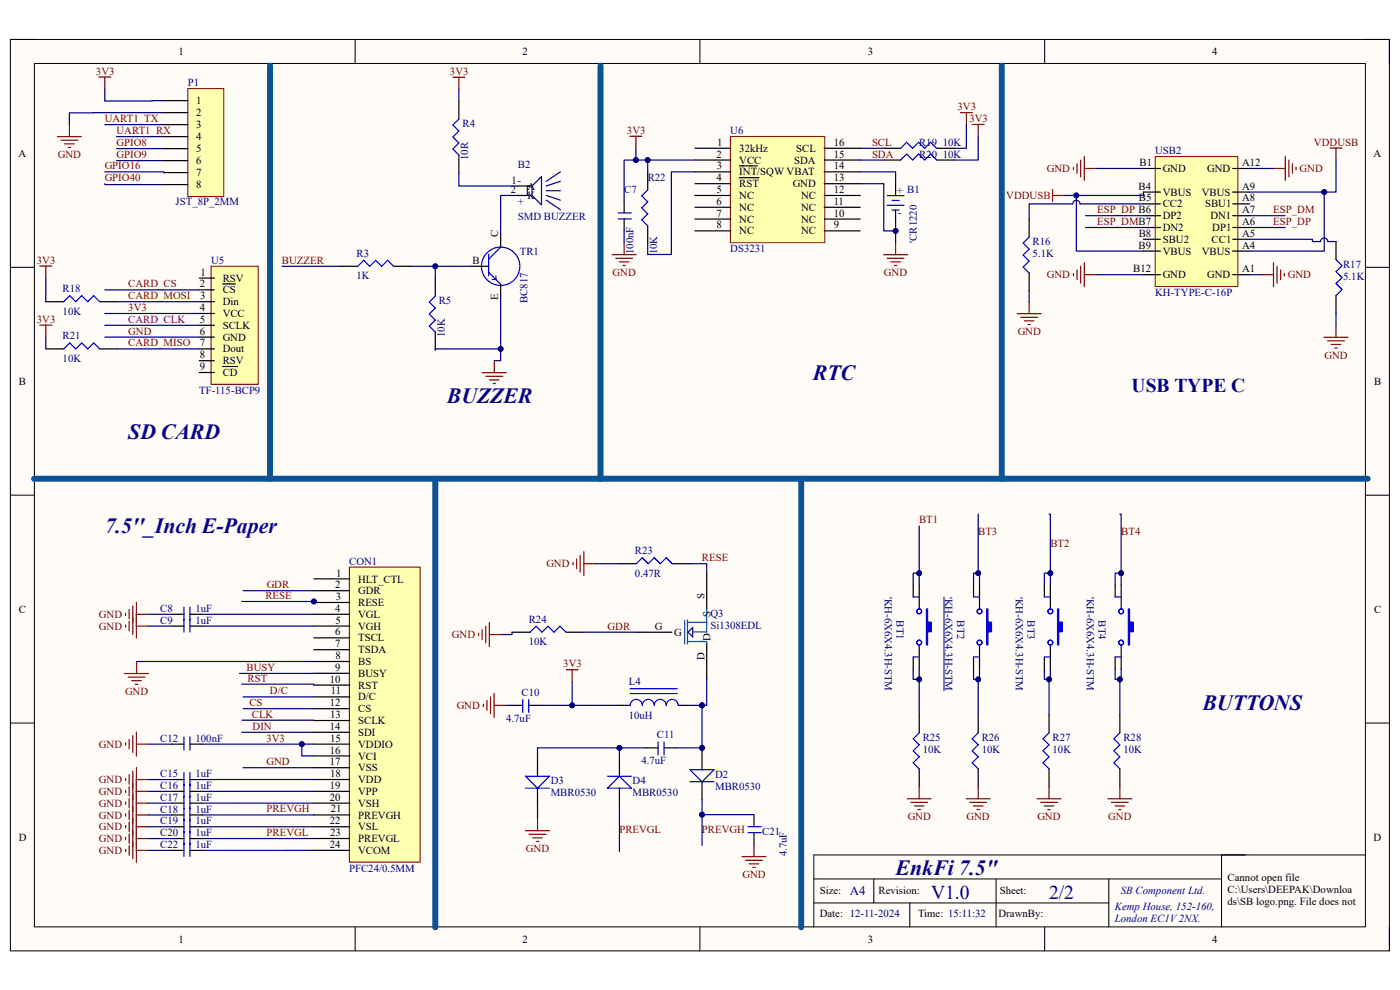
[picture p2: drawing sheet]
<svg xmlns="http://www.w3.org/2000/svg" width="297mm" height="210mm" viewBox="0 0 297 210" stroke-linecap="round" stroke-linejoin="round" font-family="sans-serif">
<defs><g id="words">
<g font-size="4.6" fill="#0c0087">
<text x="172.5" y="80.5">RTC</text>
<text x="94.8" y="85.5">BUZZER</text>
<text x="27.2" y="93">SD CARD</text>
<text x="22.2" y="113.1">7.5''_Inch E-Paper</text>
<text x="255.1" y="150.6">BUTTONS</text>
<text x="190" y="185.7">EnkFi 7.5&quot;</text>
</g>
<g font-size="4.1" fill="#000080">
<text x="240.1" y="83.1">USB TYPE C</text>
<text x="197.5" y="190.8">V1.0</text>
<text x="222.5" y="190.8">2/2</text>
</g>
<text font-size="2.8" fill="#000080" x="180.3" y="189.9">A4</text>
<g font-size="2.3">
<text x="37.9" y="11.7">1</text>
<text x="110.9" y="11.7">2</text>
<text x="184.1" y="11.7">3</text>
<text x="257.1" y="11.7">4</text>
<text x="41.6" y="22.1">1</text>
<text x="41.6" y="24.6">2</text>
<text x="41.6" y="27.2">3</text>
<text x="41.6" y="29.7">4</text>
<text x="3.9" y="33.3">A</text>
<text x="41.6" y="32.3">5</text>
<text x="41.6" y="34.8">6</text>
<text x="152" y="33.4">2</text>
<text x="152.1" y="35.9">3</text>
<text x="152.1" y="30.9">1</text>
<text x="156.8" y="32.2">32kHz</text>
<text x="156.8" y="34.7">VCC</text>
<text x="168.5" y="34.7">SDA</text>
<text x="168.9" y="32.2">SCL</text>
<text x="176.9" y="35.9">14</text>
<text x="176.9" y="33.4">15</text>
<text x="176.9" y="30.9">16</text>
<text x="241.8" y="35.2">B1</text>
<text x="263.5" y="35.2">A12</text>
<text x="291.4" y="33.3">A</text>
<text x="41.6" y="37.4">7</text>
<text x="41.6" y="39.9">8</text>
<text x="108.4" y="40.9">2</text>
<text x="108.5" y="38.9">1</text>
<text x="111.9" y="40.2">A</text>
<text x="152" y="38.4">4</text>
<text x="152" y="40.9">5</text>
<text x="156.8" y="37.2">INT/SQW VBAT</text>
<text x="156.8" y="39.7">RST</text>
<text x="168.2" y="39.7">GND</text>
<text x="176.9" y="40.9">12</text>
<text x="176.9" y="38.4">13</text>
<text x="241.6" y="40.2">B4</text>
<text x="246.7" y="36.5">GND</text>
<text x="246.7" y="41.5">VBUS</text>
<text x="255" y="41.5">VBUS</text>
<text x="256.1" y="36.5">GND</text>
<text x="263.5" y="40.2">A9</text>
<text x="111.9" y="42.2">K</text>
<text x="152" y="43.4">6</text>
<text x="152" y="46">7</text>
<text x="156.8" y="42.2">NC</text>
<text x="156.8" y="44.7">NC</text>
<text x="156.8" y="47.2">NC</text>
<text x="170" y="47.2">NC</text>
<text x="170" y="44.7">NC</text>
<text x="170" y="42.2">NC</text>
<text x="176.9" y="46">10</text>
<text x="176.9" y="43.4">11</text>
<text x="241.6" y="42.7">B5</text>
<text x="246.7" y="44">CC2</text>
<text x="246.7" y="46.5">DP2</text>
<text x="255.7" y="44">SBU1</text>
<text x="256.8" y="46.5">DN1</text>
<text x="263.5" y="47.8">A6</text>
<text x="263.5" y="45.2">A7</text>
<text x="263.5" y="42.7">A8</text>
<text x="105.7" y="50.4" transform="rotate(-90 105.7 50.4)">C</text>
<text x="152" y="48.5">8</text>
<text x="156.8" y="49.7">NC</text>
<text x="170" y="49.7">NC</text>
<text x="176.9" y="48.5">9</text>
<text x="241.6" y="52.7">B9</text>
<text x="241.6" y="50.2">B8</text>
<text x="246.7" y="49">DN2</text>
<text x="246.7" y="51.5">SBU2</text>
<text x="257" y="51.5">CC1</text>
<text x="257.2" y="49">DP1</text>
<text x="263.5" y="52.7">A4</text>
<text x="263.5" y="50.2">A5</text>
<text x="42.5" y="58.5">1</text>
<text x="47.2" y="59.7">RSV</text>
<text x="100.2" y="56">B</text>
<text x="240.4" y="57.7">B12</text>
<text x="246.7" y="54">VBUS</text>
<text x="246.7" y="59">GND</text>
<text x="255" y="54">VBUS</text>
<text x="256.1" y="59">GND</text>
<text x="263.5" y="57.7">A1</text>
<text x="42.4" y="66">4</text>
<text x="42.4" y="61">2</text>
<text x="42.5" y="63.5">3</text>
<text x="47.2" y="64.8">Din</text>
<text x="47.2" y="62.2">CS</text>
<text x="105.7" y="63.7" transform="rotate(-90 105.7 63.7)">E</text>
<text x="42.4" y="71">6</text>
<text x="42.4" y="68.5">5</text>
<text x="47.2" y="67.3">VCC</text>
<text x="47.2" y="69.8">SCLK</text>
<text x="42.4" y="73.5">7</text>
<text x="42.4" y="76">8</text>
<text x="47.2" y="72.3">GND</text>
<text x="47.2" y="74.8">Dout</text>
<text x="47.2" y="77.3">RSV</text>
<text x="4" y="81.6">B</text>
<text x="42.4" y="78.5">9</text>
<text x="47.2" y="79.8">CD</text>
<text x="291.5" y="81.6">B</text>
<text x="71.1" y="124.8">2</text>
<text x="71.3" y="122.3">1</text>
<text x="76" y="123.6">HLT_CTL</text>
<text x="4" y="130">C</text>
<text x="71.1" y="129.8">4</text>
<text x="71.2" y="127.3">3</text>
<text x="76" y="126.1">GDR</text>
<text x="76" y="128.6">RESE</text>
<text x="76" y="131.1">VGL</text>
<text x="149.4" y="127.2" transform="rotate(-90 149.4 127.2)">S</text>
<text x="150.7" y="130.9" transform="rotate(-90 150.7 130.9)">S</text>
<text x="291.5" y="130">C</text>
<text x="71.1" y="134.8">6</text>
<text x="71.1" y="137.3">7</text>
<text x="71.2" y="132.3">5</text>
<text x="76" y="133.6">VGH</text>
<text x="76" y="136.1">TSCL</text>
<text x="138.9" y="133.6">G</text>
<text x="143" y="134.9">G</text>
<text x="150.7" y="136" transform="rotate(-90 150.7 136)">D</text>
<text x="71.1" y="142.3">9</text>
<text x="71.2" y="139.8">8</text>
<text x="76" y="138.6">TSDA</text>
<text x="76" y="141.1">BS</text>
<text x="76" y="143.6">BUSY</text>
<text x="149.4" y="140.1" transform="rotate(-90 149.4 140.1)">D</text>
<text x="70" y="144.8">10</text>
<text x="70" y="149.8">12</text>
<text x="70.2" y="147.3">11</text>
<text x="76" y="146.1">RST</text>
<text x="76" y="148.6">D/C</text>
<text x="70" y="154.8">14</text>
<text x="70.1" y="152.3">13</text>
<text x="76" y="151.1">CS</text>
<text x="76" y="153.6">SCLK</text>
<text x="70" y="159.9">16</text>
<text x="70" y="157.4">15</text>
<text x="76" y="156.1">SDI</text>
<text x="76" y="158.6">VDDIO</text>
<text x="76" y="161.1">VCI</text>
<text x="70" y="162.3">17</text>
<text x="70" y="167.3">19</text>
<text x="70" y="164.8">18</text>
<text x="76" y="163.6">VSS</text>
<text x="76" y="166.1">VDD</text>
<text x="70" y="169.8">20</text>
<text x="70.2" y="172.3">21</text>
<text x="76" y="168.6">VPP</text>
<text x="76" y="171.1">VSH</text>
<text x="76" y="173.7">PREVGH</text>
<text x="4" y="178.3">D</text>
<text x="70" y="174.9">22</text>
<text x="70" y="179.9">24</text>
<text x="70.1" y="177.4">23</text>
<text x="76" y="176.1">VSL</text>
<text x="76" y="178.6">PREVGL</text>
<text x="291.4" y="178.3">D</text>
<text x="76" y="181.1">VCOM</text>
<text x="173.9" y="189.7">Size:</text>
<text x="186.4" y="189.7">Revision:</text>
<text x="212.1" y="189.7">Sheet:</text>
<text x="260.4" y="186.9">Cannot open file</text>
<text x="260.4" y="189.5">C:\Users\DEEPAK\Downloa</text>
<text x="173.9" y="194.6">Date: 12-11-2024</text>
<text x="194.8" y="194.6">Time: 15:11:32</text>
<text x="211.8" y="194.6">DrawnBy:</text>
<text x="260.4" y="192">ds\SB logo.png. File does not</text>
<text x="37.9" y="199.9">1</text>
<text x="110.9" y="199.9">2</text>
<text x="184.1" y="199.9">3</text>
<text x="257.1" y="199.9">4</text>
</g>
<g font-size="2.3" fill="#800000">
<text x="20.4" y="15.8">3V3</text>
<text x="95.5" y="15.9">3V3</text>
<text x="203.2" y="23.4">3V3</text>
<text x="22.2" y="25.9">UART1_TX</text>
<text x="24.7" y="28.4">UART1_RX</text>
<text x="133" y="28.4">3V3</text>
<text x="205.7" y="25.9">3V3</text>
<text x="12.3" y="33.6">GND</text>
<text x="22.2" y="35.9">GPIO16</text>
<text x="24.7" y="31">GPIO8</text>
<text x="24.7" y="33.6">GPIO9</text>
<text x="185" y="30.9">SCL</text>
<text x="185" y="33.4">SDA</text>
<text x="278.8" y="30.9">VDDUSB</text>
<text x="22.2" y="38.4">GPIO40</text>
<text x="222.1" y="36.5">GND</text>
<text x="275.7" y="36.5">GND</text>
<text x="213.5" y="42.2">VDDUSB</text>
<text x="232.8" y="47.8">ESP_DMB7</text>
<text x="232.8" y="45.2">ESP_DP B6</text>
<text x="270.1" y="45.2">ESP_DM</text>
<text x="270.1" y="47.8">ESP_DP</text>
<text x="7.8" y="55.9">3V3</text>
<text x="59.8" y="56">BUZZER</text>
<text x="130" y="58.6">GND</text>
<text x="187.5" y="58.6">GND</text>
<text x="222.1" y="59">GND</text>
<text x="273.2" y="59">GND</text>
<text x="27.2" y="63.5">CARD_MOSI</text>
<text x="27.2" y="61">CARD_CS</text>
<text x="27.2" y="66">3V3</text>
<text x="7.8" y="68.5">3V3</text>
<text x="27.2" y="71">GND</text>
<text x="27.2" y="68.5">CARD_CLK</text>
<text x="215.9" y="71.1">GND</text>
<text x="27.2" y="73.5">CARD_MISO</text>
<text x="281" y="76.1">GND</text>
<text x="195" y="111">BT1</text>
<text x="207.5" y="113.6">BT3</text>
<text x="237.9" y="113.6">BT4</text>
<text x="148.9" y="119.1">RESE</text>
<text x="222.8" y="116.1">BT2</text>
<text x="56.6" y="124.8">GDR</text>
<text x="115.9" y="120.4">GND</text>
<text x="21" y="131.1">GND</text>
<text x="56.3" y="127.1">RESE</text>
<text x="21" y="133.6">GND</text>
<text x="95.9" y="135.4">GND</text>
<text x="128.9" y="133.6">GDR</text>
<text x="52.3" y="142.3">BUSY</text>
<text x="119.5" y="141.6">3V3</text>
<text x="26.5" y="147.4">GND</text>
<text x="52.5" y="144.6">RST</text>
<text x="52.9" y="149.8">CS</text>
<text x="57.3" y="147.3">D/C</text>
<text x="53.4" y="152.3">CLK</text>
<text x="53.6" y="154.8">DIN</text>
<text x="96.9" y="150.4">GND</text>
<text x="21" y="158.6">GND</text>
<text x="56.5" y="157.4">3V3</text>
<text x="21" y="166.1">GND</text>
<text x="56.6" y="162.3">GND</text>
<text x="21" y="168.6">GND</text>
<text x="21" y="171.2">GND</text>
<text x="21" y="173.7">GND</text>
<text x="56.6" y="172.3">PREVGH</text>
<text x="21" y="176.1">GND</text>
<text x="21" y="178.6">GND</text>
<text x="56.6" y="177.4">PREVGL</text>
<text x="131.4" y="176.7">PREVGL</text>
<text x="148.9" y="176.7">PREVGH</text>
<text x="192.6" y="174">GND</text>
<text x="205.1" y="174">GND</text>
<text x="220.1" y="174">GND</text>
<text x="235.1" y="174">GND</text>
<text x="21" y="181.1">GND</text>
<text x="111.6" y="180.8">GND</text>
<text x="157.5" y="186.3">GND</text>
</g>
<g font-size="2.3" fill="#000080">
<text x="39.8" y="18.3">P1</text>
<text x="98.1" y="27">R4</text>
<text x="154.9" y="28.4">U6</text>
<text x="99.4" y="34" transform="rotate(-90 99.4 34)">10R</text>
<text x="109.9" y="35.7">B2</text>
<text x="195" y="30.9">R19 10K</text>
<text x="195" y="33.4">R20 10K</text>
<text x="245.1" y="32.7">USB2</text>
<text x="110.6" y="37.9" transform="rotate(-180 110.6 37.9)">-</text>
<text x="111.1" y="42" transform="rotate(-180 111.1 42)">+</text>
<text x="132.4" y="40.9">C7</text>
<text x="137.4" y="38.4">R22</text>
<text x="190.2" y="41.2">+ B1</text>
<text x="37.3" y="43.4">JST_8P_2MM</text>
<text x="109.9" y="46.7">SMD BUZZER</text>
<text x="190.5" y="45.8">-</text>
<text x="134.4" y="53.9" transform="rotate(-90 134.4 53.9)">100nF</text>
<text x="139.4" y="54" transform="rotate(-90 139.4 54)">10K</text>
<text x="154.9" y="53.5">DS3231</text>
<text x="194.5" y="51.5" transform="rotate(-90 194.5 51.5)">'CR1220</text>
<text x="219.1" y="52.1">R16</text>
<text x="44.8" y="56">U5</text>
<text x="75.6" y="54.4">R3</text>
<text x="75.6" y="59.3">1K</text>
<text x="110.3" y="54.2">TR1</text>
<text x="219.1" y="54.6">5.1K</text>
<text x="284.9" y="56.8">R17</text>
<text x="284.9" y="59.4">5.1K</text>
<text x="13.3" y="61.9">R18</text>
<text x="93.1" y="64.6">R5</text>
<text x="111.9" y="64.3" transform="rotate(-90 111.9 64.3)">BC817</text>
<text x="245.1" y="62.8">KH-TYPE-C-16P</text>
<text x="13.3" y="72">R21</text>
<text x="13.3" y="66.8">10K</text>
<text x="94.4" y="71.5" transform="rotate(-90 94.4 71.5)">10K</text>
<text x="13.3" y="76.8">10K</text>
<text x="42.2" y="83.5">TF-115-BCP9</text>
<text x="74.1" y="119.8">CON1</text>
<text x="134.7" y="117.6">R23</text>
<text x="134.7" y="122.4">0.47R</text>
<text x="34" y="129.8">C8</text>
<text x="41.5" y="129.8">1uF</text>
<text x="150.7" y="131">Q3</text>
<text x="187.7" y="126.6" transform="rotate(90 187.7 126.6)">'KH-6X6X4.3H-STM</text>
<text x="190.2" y="131.6" transform="rotate(90 190.2 131.6)">BT1</text>
<text x="200.5" y="126.6" transform="rotate(90 200.5 126.6)">'KH-6X6X4.3H-STM</text>
<text x="203" y="131.6" transform="rotate(90 203 131.6)">BT2</text>
<text x="215.5" y="126.6" transform="rotate(90 215.5 126.6)">'KH-6X6X4.3H-STM</text>
<text x="218" y="131.6" transform="rotate(90 218 131.6)">BT3</text>
<text x="230.5" y="126.6" transform="rotate(90 230.5 126.6)">'KH-6X6X4.3H-STM</text>
<text x="233" y="131.6" transform="rotate(90 233 131.6)">BT4</text>
<text x="34" y="132.3">C9</text>
<text x="41.5" y="132.3">1uF</text>
<text x="112.2" y="132.1">R24</text>
<text x="112.2" y="136.9">10K</text>
<text x="150.7" y="133.5">Si1308EDL</text>
<text x="110.7" y="147.6">C10</text>
<text x="133.4" y="145.3">L4</text>
<text x="107.4" y="153.1">4.7uF</text>
<text x="133.4" y="152.4">10uH</text>
<text x="34" y="157.4">C12</text>
<text x="41.5" y="157.4">100nF</text>
<text x="139.4" y="156.6">C11</text>
<text x="195.7" y="157.2">R25</text>
<text x="195.7" y="159.8">10K</text>
<text x="208.3" y="157.2">R26</text>
<text x="208.3" y="159.8">10K</text>
<text x="223.3" y="157.2">R27</text>
<text x="223.3" y="159.8">10K</text>
<text x="238.3" y="157.2">R28</text>
<text x="238.3" y="159.8">10K</text>
<text x="34" y="164.8">C15</text>
<text x="34" y="167.3">C16</text>
<text x="41.5" y="164.8">1uF</text>
<text x="41.5" y="167.3">1uF</text>
<text x="116.8" y="166.4">D3</text>
<text x="134.2" y="166.4">D4</text>
<text x="136.1" y="162.1">4.7uF</text>
<text x="151.7" y="165.1">D2</text>
<text x="151.7" y="167.6">MBR0530</text>
<text x="34" y="169.8">C17</text>
<text x="34" y="172.4">C18</text>
<text x="41.5" y="169.8">1uF</text>
<text x="41.5" y="172.4">1uF</text>
<text x="116.8" y="169">MBR0530</text>
<text x="134.2" y="169">MBR0530</text>
<text x="34" y="174.9">C19</text>
<text x="34" y="177.4">C20</text>
<text x="34" y="179.9">C22</text>
<text x="41.5" y="174.9">1uF</text>
<text x="41.5" y="177.4">1uF</text>
<text x="41.5" y="179.9">1uF</text>
<text x="161.7" y="177.1">C21</text>
<text x="74.1" y="184.9">PFC24/0.5MM</text>
<text x="167" y="181.7" transform="rotate(-90 167 181.7)">4.7uF</text>
<text x="237.8" y="189.7">SB Component Ltd.</text>
<text x="236.5" y="193">Kemp House, 152-160,</text>
<text x="236.5" y="195.6">London EC1V 2NX.</text>
</g>
<text font-size=".2" fill="#800000" x="104.6" y="81.8">GND</text>
</g></defs>
<path d="M2.2 8.4h292.6v193.3h-292.6z" fill-rule="evenodd" fill="#fffcf8"/>
<path d="M2.2 8.4h292.6v193.3h-292.6z" fill="none" stroke="#000" stroke-width=".21"/>
<path d="M7.3 13.5h282.4v183.1h-282.4z" fill-rule="evenodd" fill="#fffcf8"/>
<g fill="none" stroke="#000" stroke-width=".21">
<path d="M2.2 8.4h5.1M7.3 13.5h282.4v183.1h-282.4zM75.3 8.4v5.1M148.5 8.4v5.1M221.6 8.4v5.1M289.7 8.4h5.1v5.1M2.2 56.7h5.1M289.7 56.7h5.1M2.2 105h5.1M289.7 105.1h5.1M2.2 153.4h5.1M289.7 153.4h5.1"/>
<path d="M75.3 196.6v5.1M148.5 196.6v5.1M172.7 186.5h86.5M172.7 191.5h62.5M185.4 186.5v5M193 191.5v5.1M211.3 186.5v10.1M221.6 196.6v5.1M235.2 186.5v10.1M259.2 181.4v15.2M289.7 181.4h-117v15.2M294.8 196.6v5.1"/>
</g>
<path d="M155 28.9h20v22.6h-20z" fill-rule="evenodd" fill="#ffffb0"/>
<path d="M155 28.9h20v22.6h-20z" fill="none" stroke="#800000" stroke-width=".21"/>
<g fill="none" stroke="#000" stroke-width=".25">
<path d="M137.4 36.5v3.8M147.4 31.4h7.7M147.4 34h7.7M147.4 36.5h7.7M147.4 39h7.7M156.8 35.2h3.9M156.8 37.7h4.2M174.9 31.5h7.6M174.9 34h7.6M174.9 36.5h7.6M174.9 39h7.6M187.3 31.5h3.8"/>
<path d="M187.3 34h3.8M190 39v2.5M198.7 31.5h3.8M198.7 34h3.8M132.4 42.6v2.6M132.4 46.4v2.6M137.4 47.9v3.8M147.4 41.5h7.7M147.4 44h7.7M147.4 46.5h7.7M147.4 49h7.7M174.9 41.5h7.6"/>
<path d="M174.9 44h7.6M174.9 46.5h7.6M174.9 49h7.6M190 44.6v2.5"/>
</g>
<path d="M191.1 31.5l1.2-1.3 1.3 1.3 1.3-1.3 1.3 1.3 1.2-1.3 1.3 1.3M191.1 34l1.2-1.3 1.3 1.3 1.3-1.3 1.3 1.3 1.2-1.3 1.3 1.3M131.1 46.4h2.8M131.1 45.2h2.8M137.4 40.3l-1.3 1.2 1.3 1.3-1.3 1.3 1.3 1.3-1.3 1.2 1.3 1.3M188.2 41.5h3.6M188.2 43.5h3.6M189.2 42.5h1.6M189.2 44.6h1.6" fill="none" stroke="#00f" stroke-width=".25"/>
<path d="M129.9 54h5.1M130.6 54.8h3.6M131.4 55.6h2M132.2 56.3h.5M132.4 51.5v2.5M187.5 54h5M188.2 54.8h3.6M189 55.6h2M189.7 56.3h.6M190 51.5v2.5" fill="none" stroke="#800000" stroke-width=".25"/>
<path d="M44.8 56.5h10v25h-10z" fill-rule="evenodd" fill="#ffffb0"/>
<path d="M44.8 56.5h10v25h-10z" fill="none" stroke="#800000" stroke-width=".21"/>
<g fill="none" stroke="#000" stroke-width=".25">
<path d="M42.3 59h3.2M9.7 64h3.8M9.7 74h3.8M21.2 64h3.8M21.2 74h3.8M42.3 64h3.2M42.3 66.5h3.2M42.3 69h3.2M42.3 71.5h3.2M42.3 74h3.2M42.3 76.5h3.2M42.3 79h3.2"/>
<path d="M42.3 61.5h3.2M47.3 77.8h3.1M47.3 60.2h2.6M207.8 124.1v5.1M207.8 136.8v5.1"/>
</g>
<path d="M13.5 74l1.3-1.3 1.3 1.3 1.2-1.3 1.3 1.3 1.3-1.3 1.3 1.3M13.5 64l1.3-1.3 1.3 1.3 1.2-1.3 1.3 1.3 1.3-1.3 1.3 1.3" fill="none" stroke="#00f" stroke-width=".25"/>
<path d="M8.4 56.4h2.6M9.7 56.4v2.6M8.4 69h2.6M9.7 69v2.5" fill="none" stroke="#800000" stroke-width=".25"/>
<path d="M209.3 129.2h.3v2.8h.8v2h-.8v2.8h-.3z" fill-rule="evenodd" fill="#00f"/>
<g fill="none" stroke="#00f" stroke-width=".25">
<path d="M39 128.8v5.3M40.3 128.8v5.3M206.5 139.4h1.3M206.5 126.6h1.3M209.3 129.2h.3v2.8h.8v2h-.8v2.8h-.3zM39 156.3v2.8M40.3 156.3v2.8M39 163.8v17.9M40.3 163.8v17.9"/>
<circle cx="207.8" cy="136.3" r=".51"/>
<circle cx="207.8" cy="129.7" r=".51"/>
</g>
<g fill="none" stroke="#000" stroke-width=".25">
<path d="M36.5 130.3h2.5M36.5 132.8h2.5M40.3 130.3h2.5M40.3 132.8h2.5M206.5 124.1v2.5M206.5 139.4v2.5M36.5 157.9h2.5M40.3 157.9h2.5M36.5 165.4h2.5M36.5 167.9h2.5M36.5 170.4h2.5M36.5 172.9h2.5"/>
<path d="M36.5 175.4h2.5M36.5 177.9h2.5M40.3 165.4h2.5M40.3 167.9h2.5M40.3 170.4h2.5M40.3 172.9h2.5M40.3 175.4h2.6M40.3 177.9h2.6M36.5 180.4h2.5M40.3 180.4h2.6"/>
</g>
<path d="M200.3 126.6v20" fill="none" stroke="#000080" stroke-width=".21"/>
<g fill="none" stroke="#800000" stroke-width=".25">
<path d="M26.6 130.1v.5M26.6 132.6v.5M27.4 129.3v2M27.4 131.8v2M28.2 128.5v6.1M28.9 127.8v7.6M28.9 130.3h2.6M28.9 132.8h2.6M26.6 157.6v.5M27.4 156.8v2.1M28.2 156.1v3.5M28.9 155.3v5.1"/>
<path d="M28.9 157.9h2.6M26.6 165.1v.5M26.6 167.6v.5M26.6 170.1v.5M26.6 172.6v.5M26.6 175.1v.5M26.6 177.6v.5M27.4 164.4v2M27.4 166.9v2M27.4 169.4v2M27.4 171.9v2M27.4 174.4v2"/>
<path d="M27.4 176.9v2M27.4 179.4v2M28.2 163.6v18.6M28.9 162.8v20.1M28.9 165.4h2.6M28.9 167.9h2.6M28.9 170.4h2.6M28.9 172.9h2.6M28.9 175.4h2.6M28.9 177.9h2.6M26.6 180.1v.6M28.9 180.4h2.6"/>
</g>
<path d="M74.1 120.3h15v62.6h-15z" fill-rule="evenodd" fill="#ffffb0"/>
<path d="M74.1 120.3h15v62.6h-15z" fill="none" stroke="#800000" stroke-width=".21"/>
<g fill="none" stroke="#000" stroke-width=".25">
<path d="M131.2 119.6h3.8M142.6 119.6h3.8M66.6 122.8h7.6M66.6 125.3h7.6M66.6 127.8h7.6M66.6 130.3h7.6M66.6 132.8h7.6M66.6 135.3h7.6M66.6 137.8h7.6M108.6 134.1h3.8M120.1 134.1h3.8M134.9 134.1h7.6"/>
<path d="M149.9 121.6v7.6M149.9 136.5v7.6M195 124.1v5.1M195 136.8v5.1M66.6 140.3h7.6M66.6 142.8h7.6M66.6 145.3h7.6M66.6 147.8h7.6M66.6 150.3h7.6M66.6 152.8h7.6M66.6 155.4h7.6M66.6 157.9h7.6"/>
<path d="M108.4 149.6h2.5M112.2 149.6h2.5M131.2 149.6h2.5M137.1 158.6h2.5M140.9 158.6h2.5M143.9 149.6h2.5M148.9 159.5v3.8M66.6 160.4h7.6M66.6 162.9h7.6M66.6 165.4h7.6M66.6 167.9h7.6M66.6 170.4h7.6"/>
<path d="M66.6 172.9h7.6M66.6 175.4h7.6M66.6 177.9h7.6M114 160.8v3.9M114 167.2v3.8M131.4 160.8v3.9M131.4 167.2v3.8M148.9 165.9v3.8M160 172.8v2.6M160 176.6v2.6M66.6 180.4h7.6"/>
</g>
<g fill="none" stroke="#800000" stroke-width=".25">
<path d="M133.6 28.9h2.6M134.9 28.9v2.5M203.8 23.9h2.5M205 23.9v2.5M206.3 26.4h2.5M207.5 26.4v2.5M121.6 119.3v.5M122.3 118.6v2M123.1 117.8v3.6M123.9 117v5.1M123.9 119.6h2.5M101.5 134.4v.5"/>
<path d="M102.3 133.6v2M103.1 132.8v3.6M103.8 132.1v5.1M103.8 134.6h2.6M26.4 142.9h5.1M27.2 143.6h3.6M28 144.4h2M28.7 145.2h.5M29 140.3v2.6M102.5 149.4v.5M103.3 148.6v2.1M104.1 147.9v3.5"/>
<path d="M104.8 147.1v5.1M104.8 149.6h2.6M120.1 142.1h2.6M121.4 142.1v2.5M111.5 176.2h5.1M112.2 177h3.6M113 177.7h2.1M113.8 178.5h.5M114 173.7v2.5M160 179.2v2.5M157.4 181.7h5.1M158.2 182.5h3.5"/>
<path d="M158.9 183.3h2.1M159.7 184h.5"/>
</g>
<g fill="none" stroke="#00f" stroke-width=".25">
<path d="M135 119.6l1.3-1.3 1.2 1.3 1.3-1.3 1.3 1.3 1.2-1.3 1.3 1.3M112.4 134.1l1.3-1.3 1.3 1.3 1.3-1.3 1.2 1.3 1.3-1.3 1.3 1.3M110.9 148.4v2.8M112.2 148.4v2.8M133.7 147.1h10M133.7 146.1h10M133.7 149.6a1.27 1.27 0 0 1 1.3-1.2 1.27 1.27 0 0 1 1.3 1.2 1.27 1.27 0 0 1 1.2-1.2 1.27 1.27 0 0 1 1.3 1.2 1.27 1.27 0 0 1 1.3-1.2 1.27 1.27 0 0 1 1.2 1.2 1.27 1.27 0 0 1 1.3-1.2 1.27 1.27 0 0 1 1.3 1.2M139.6 157.4v2.8M140.9 157.4v2.8M111.5 164.7h5.1l-2.6 2.5zM111.5 167.2h5.1M128.9 164.7h5"/>
<path d="M128.9 167.2l2.5-2.5 2.5 2.5zM146.4 163.3h5.1l-2.6 2.6zM146.4 165.9h5.1M158.7 176.6h2.8M158.7 175.4h2.8"/>
</g>
<path d="M145.2 131.6v5M145.8 131.5v5.1M145.8 132h4.1M145.8 136.1h4.1v.5M149.9 129.2v4.9h-2.8" fill="none" stroke="#0b5394" stroke-width=".25"/>
<path d="M147 133.1v2l-1.1-1z" fill="none" stroke="#0c0087" stroke-width=".25"/>
<path d="M127.4 13.9v87.7M212.5 13.9v87.7M92.4 101.6v95.1M170 101.6v95.1" fill="none" stroke="#0b5394" stroke-width="1.3"/>
<path d="M196.5 129.2h.3v2.8h.7v2h-.7v2.8h-.3z" fill-rule="evenodd" fill="#00f"/>
<g fill="none" stroke="#00f" stroke-width=".25">
<path d="M193.7 139.4h1.3M193.7 126.6h1.3M196.5 129.2h.3v2.8h.7v2h-.7v2.8h-.3zM195 155.5l-1.3 1.2 1.3 1.3-1.3 1.3 1.3 1.2-1.3 1.3 1.3 1.3M207.5 155.5l-1.2 1.2 1.2 1.3-1.2 1.3 1.2 1.2-1.2 1.3 1.2 1.3M222.6 155.5l-1.3 1.2 1.3 1.3-1.3 1.3 1.3 1.2-1.3 1.3 1.3 1.3M237.6 155.5l-1.3 1.2 1.3 1.3-1.3 1.3 1.3 1.2-1.3 1.3 1.3 1.3"/>
<circle cx="195" cy="136.3" r=".51"/>
<circle cx="195" cy="129.7" r=".51"/>
</g>
<path d="M193.7 124.1v2.5M193.7 139.4v2.5M222.8 124.1v5.1M222.8 136.8v5.1M195 151.6v3.9M207.5 151.6v3.9M222.6 151.6v3.9M237.6 151.6v3.9M195 163.1v3.8M207.5 163.1v3.8M222.6 163.1v3.8M237.6 163.1v3.8" fill="none" stroke="#000" stroke-width=".25"/>
<g fill="none" stroke="#800000" stroke-width=".25">
<path d="M192.5 169.4h5M193.2 170.2h3.6M194 171h2M194.8 171.7h.5M195 166.9v2.5M205 169.4h5.1M205.8 170.2h3.5M206.5 171h2M207.3 171.7h.5M207.5 166.9v2.5M220 169.4h5.1M220.8 170.2h3.5"/>
<path d="M221.5 171h2.1M222.3 171.7h.5M222.6 166.9v2.5M235 169.4h5.1M235.8 170.2h3.6M236.6 171h2M237.3 171.7h.5M237.6 166.9v2.5"/>
</g>
<path d="M224.4 129.2h.2v2.8h.8v2h-.8v2.8h-.2z" fill-rule="evenodd" fill="#00f"/>
<g fill="none" stroke="#00f" stroke-width=".25">
<path d="M221.6 139.4h1.2M221.6 126.6h1.2M224.4 129.2h.2v2.8h.8v2h-.8v2.8h-.2z"/>
<circle cx="222.8" cy="136.3" r=".51"/>
<circle cx="222.8" cy="129.7" r=".51"/>
</g>
<path d="M221.6 124.1v2.5M221.6 139.4v2.5M237.9 124.1v5.1M237.9 136.8v5.1" fill="none" stroke="#000" stroke-width=".25"/>
<path d="M239.4 129.2h.2v2.8h.8v2h-.8v2.8h-.2z" fill-rule="evenodd" fill="#00f"/>
<g fill="none" stroke="#00f" stroke-width=".25">
<path d="M97.4 25.3l-1.3 1.2 1.3 1.3-1.3 1.3 1.3 1.2-1.3 1.3 1.3 1.3M75.9 56.5l1.3-1.3 1.2 1.3 1.3-1.3 1.3 1.3 1.2-1.3 1.3 1.3M103.7 57.8l2.5 2.5M103.7 53.9v4.6M105.2 58.5v.8h-.8M106.2 52.4l-2.5 2.6M92.3 62.8l-1.2 1.3 1.2 1.3-1.2 1.2 1.2 1.3-1.2 1.3 1.2 1.2M236.6 139.4h1.3M236.6 126.6h1.3M239.4 129.2h.2v2.8h.8v2h-.8v2.8h-.2z"/>
<circle cx="106.2" cy="56.5" r="4.1"/>
<circle cx="237.8" cy="136.3" r=".51"/>
<circle cx="237.8" cy="129.7" r=".51"/>
<circle cx="237.9" cy="129.7" r=".51"/>
<circle cx="237.9" cy="136.3" r=".51"/>
</g>
<g fill="none" stroke="#000" stroke-width=".25">
<path d="M97.4 21.4v3.9M97.4 32.9v3.8M109.9 39.5h2.5M72.1 56.5h3.8M83.5 56.5h3.8M92.3 59v3.8M99.9 56.5h3.8M106.2 49.9v2.5M109.9 41.5h2.5M92.3 70.4v3.9M106.2 60.3v2.5M236.6 124.1v2.5"/>
<path d="M236.6 139.4v2.5"/>
</g>
<path d="M96.1 16.4h2.5M97.4 16.4v2.5M102.3 79.1h5.1M103.1 79.8h3.5M104.9 76.5v2.6M103.8 80.6h2.1M104.6 81.4h.5" fill="none" stroke="#800000" stroke-width=".25"/>
<path d="M57.3 13.9v87.7M7.2 101.6h283" fill="none" stroke="#0b5394" stroke-width="1.3"/>
<path d="M112.9 39.5v2M112.9 39.5h-1v2h1M112.9 39.5l2-2v6l-2-2M118.9 38.5l-3 1M118.9 36.5l-3 2M115.9 40.5h3M115.9 41.5l3 1M115.9 42.5l3 2" fill="none" stroke="#0c0087" stroke-width=".25"/>
<path d="M39.8 18.8h7.7v22.9h-7.7z" fill-rule="evenodd" fill="#ffffb0"/>
<path d="M39.8 18.8h7.7v22.9h-7.7z" fill="none" stroke="#800000" stroke-width=".21"/>
<path d="M34.8 21.4h5M34.8 23.9h5M34.8 26.4h5M34.8 29h5M34.8 31.5h5M34.8 34.1h5M34.8 36.6h5M34.8 39.2h5" fill="none" stroke="#000" stroke-width=".25"/>
<g fill="none" stroke="#800000" stroke-width=".25">
<path d="M21 16.3h2.5M22.2 16.3v2.6M12.2 29h5.1M12.9 29.7h3.6M13.7 30.5h2M14.5 31.3h.5M14.7 26.4v2.6M227.7 35.5v.5M228.5 34.7v2.1M229.3 34v3.5M230 35.7h2.6M230 33.2v5.1"/>
<path d="M270.1 35.7h2.6M272.7 33.2v5.1M273.4 34v3.5M274.2 34.7v2.1M275 35.5v.5M227.7 58v.5M228.5 57.3v2M229.3 56.5v3.5M230 58.3h2.6M230 55.7v5.1M267.6 58.3h2.6M270.2 55.7v5.1"/>
<path d="M270.9 56.5v3.5M271.7 57.3v2M272.5 58v.5"/>
</g>
<path d="M245.1 33.2h17.5v27.6h-17.5z" fill-rule="evenodd" fill="#ffffb0"/>
<path d="M245.1 33.2h17.5v27.6h-17.5z" fill="none" stroke="#800000" stroke-width=".21"/>
<g fill="none" stroke="#000" stroke-width=".25">
<path d="M242.6 35.7h3.6M261.5 35.7h3.6M218.3 46.5v3.8M218.3 57.9v3.8M242.6 40.7h3.6M242.6 43.3h3.6M242.6 45.8h3.6M242.6 48.3h3.6M242.6 50.8h3.6M242.6 53.3h3.6M242.6 58.3h3.6M261.5 40.7h3.6"/>
<path d="M261.5 43.3h3.6M261.5 45.8h3.6M261.5 48.3h3.6M261.5 50.8h3.6M261.5 53.3h3.6M261.5 58.3h3.6M283.4 51.2v3.9M283.4 62.7v3.8"/>
</g>
<g fill="none" stroke="#800000" stroke-width=".25">
<path d="M282.2 31.4h2.5M283.4 31.4v2.6M223.3 40.2v2.5M223.3 41.5h2.5M215.8 66.5h5.1M216.6 67.3h3.5M217.3 68.1h2.1M218.1 68.8h.5M218.3 64v2.5M280.9 71.6h5.1M281.7 72.3h3.5M282.4 73.1h2.1"/>
<path d="M283.2 73.8h.5M283.4 69v2.6"/>
</g>
<path d="M218.3 50.3l-1.2 1.3 1.2 1.2-1.2 1.3 1.2 1.3-1.2 1.3 1.2 1.2M283.4 55.1l1.3 1.2-1.3 1.3 1.3 1.3-1.3 1.2 1.3 1.3-1.3 1.3" fill="none" stroke="#00f" stroke-width=".25"/>
<g fill="none" stroke="#000080" stroke-width=".25">
<path d="M147.4 36.5h-5v17.5h-5v-2.3M182.5 36.5h7.5v2.5M182.5 31.5h4.8M182.5 34h4.8M205 26.4v5.1h-2.5M207.5 28.9v5.1h-5M9.7 59v5M132.4 49v2.5M9.7 71.5v2.5M22.2 71.5h20.1M22.2 69h20.1M22.2 66.5h20.1"/>
<path d="M22.2 61.5h20.1M25 74h17.3M25 64h17.3M221.6 141.9v2.2h1"/>
</g>
<circle cx="222.5" cy="144.1" r=".51" fill="#000080"/>
<circle cx="222.5" cy="144.1" r=".51" fill="none" stroke="#000080" stroke-width=".21"/>
<path d="M222.8 141.9v2.2h-.2v7.5" fill="none" stroke="#000080" stroke-width=".25"/>
<circle cx="222.5" cy="144.1" r=".51" fill="#000080"/>
<circle cx="222.5" cy="144.1" r=".51" fill="none" stroke="#000080" stroke-width=".21"/>
<path d="M236.6 141.9v2.2h1" fill="none" stroke="#000080" stroke-width=".25"/>
<circle cx="237.6" cy="144.1" r=".51" fill="#000080"/>
<circle cx="237.6" cy="144.1" r=".51" fill="none" stroke="#000080" stroke-width=".21"/>
<path d="M237.9 141.9v2.2h-.3v7.5" fill="none" stroke="#000080" stroke-width=".25"/>
<circle cx="237.6" cy="144.1" r=".51" fill="#000080"/>
<circle cx="237.6" cy="144.1" r=".51" fill="none" stroke="#000080" stroke-width=".21"/>
<path d="M207.5 121.6h-1v2.5" fill="none" stroke="#000080" stroke-width=".25"/>
<circle cx="207.5" cy="121.6" r=".51" fill="#000080"/>
<circle cx="207.5" cy="121.6" r=".51" fill="none" stroke="#000080" stroke-width=".21"/>
<path d="M207.5 109.1v12.5h.3v2.5" fill="none" stroke="#000080" stroke-width=".25"/>
<circle cx="207.5" cy="121.6" r=".51" fill="#000080"/>
<circle cx="207.5" cy="121.6" r=".51" fill="none" stroke="#000080" stroke-width=".21"/>
<path d="M206.5 141.9v2.2h1" fill="none" stroke="#000080" stroke-width=".25"/>
<circle cx="207.5" cy="144.1" r=".51" fill="#000080"/>
<circle cx="207.5" cy="144.1" r=".51" fill="none" stroke="#000080" stroke-width=".21"/>
<path d="M207.8 141.9v2.2h-.3v7.5" fill="none" stroke="#000080" stroke-width=".25"/>
<circle cx="207.5" cy="144.1" r=".51" fill="#000080"/>
<circle cx="207.5" cy="144.1" r=".51" fill="none" stroke="#000080" stroke-width=".21"/>
<g fill="none" stroke="#000080" stroke-width=".25">
<path d="M31.5 130.3h5M31.5 132.8h5M51.6 125.3h15M31.5 157.9h5M51.3 145.1h15.3v.2M51.3 155.3l15.3 .1M51.6 147.8h15M51.6 150.3h15M64 157.9v2.5h2.6M66.6 142.8l-15.8 .1M31.5 165.4h5M31.5 167.9h5"/>
<path d="M31.5 170.4h5M31.5 172.9h5M31.5 175.4h5M31.5 177.9h5M51.6 162.9h15M31.5 180.4h5"/>
</g>
<circle cx="64" cy="157.9" r=".51" fill="#000080"/>
<circle cx="64" cy="157.9" r=".51" fill="none" stroke="#000080" stroke-width=".21"/>
<path d="M66.6 157.9h-23.8" fill="none" stroke="#000080" stroke-width=".25"/>
<circle cx="64" cy="157.9" r=".51" fill="#000080"/>
<circle cx="64" cy="157.9" r=".51" fill="none" stroke="#000080" stroke-width=".21"/>
<path d="M66.6 127.6v.2M51.3 152.8h15.3M66.6 140.3h-37.6" fill="none" stroke="#000080" stroke-width=".25"/>
<circle cx="66.6" cy="127.6" r=".51" fill="#000080"/>
<circle cx="66.6" cy="127.6" r=".51" fill="none" stroke="#000080" stroke-width=".21"/>
<path d="M51.3 127.6h15.5M66.6 132.8h-23.8M66.6 130.3h-23.8M42.9 175.4h23.7M66.6 170.4h-23.8M66.6 167.9h-23.8M66.6 165.4h-23.8M66.6 180.4h-23.7" fill="none" stroke="#000080" stroke-width=".25"/>
<circle cx="66.6" cy="127.6" r=".51" fill="#000080"/>
<circle cx="66.6" cy="127.6" r=".51" fill="none" stroke="#000080" stroke-width=".21"/>
<path d="M146.4 149.6h2.5" fill="none" stroke="#000080" stroke-width=".25"/>
<circle cx="148.9" cy="149.6" r=".51" fill="#000080"/>
<circle cx="148.9" cy="149.6" r=".51" fill="none" stroke="#000080" stroke-width=".21"/>
<path d="M107.4 149.6h1M121.4 144.6v5" fill="none" stroke="#000080" stroke-width=".25"/>
<circle cx="121.4" cy="149.6" r=".51" fill="#000080"/>
<circle cx="121.4" cy="149.6" r=".51" fill="none" stroke="#000080" stroke-width=".21"/>
<path d="M143.4 158.6h5.5" fill="none" stroke="#000080" stroke-width=".25"/>
<circle cx="148.9" cy="158.6" r=".51" fill="#000080"/>
<circle cx="148.9" cy="158.6" r=".51" fill="none" stroke="#000080" stroke-width=".21"/>
<path d="M131.4 158.6v2.2" fill="none" stroke="#000080" stroke-width=".25"/>
<circle cx="131.4" cy="158.6" r=".51" fill="#000080"/>
<circle cx="131.4" cy="158.6" r=".51" fill="none" stroke="#000080" stroke-width=".21"/>
<path d="M126.4 119.6h4.8M146.4 119.6h3.5v2M108.6 134.1v.5h-2.2M123.9 134.1h11M137.1 158.6h-23.1v2.2M114 171v2.7M131.4 171v9.7" fill="none" stroke="#000080" stroke-width=".25"/>
<circle cx="131.4" cy="158.6" r=".51" fill="#000080"/>
<circle cx="131.4" cy="158.6" r=".51" fill="none" stroke="#000080" stroke-width=".21"/>
<path d="M149.9 144.1v5.5h-1" fill="none" stroke="#000080" stroke-width=".25"/>
<circle cx="148.9" cy="149.6" r=".51" fill="#000080"/>
<circle cx="148.9" cy="149.6" r=".51" fill="none" stroke="#000080" stroke-width=".21"/>
<path d="M148.9 149.6v9.9" fill="none" stroke="#000080" stroke-width=".25"/>
<circle cx="148.9" cy="149.6" r=".51" fill="#000080"/>
<circle cx="148.9" cy="149.6" r=".51" fill="none" stroke="#000080" stroke-width=".21"/>
<circle cx="148.9" cy="158.6" r=".51" fill="#000080"/>
<circle cx="148.9" cy="158.6" r=".51" fill="none" stroke="#000080" stroke-width=".21"/>
<path d="M114.7 149.6h16.5" fill="none" stroke="#000080" stroke-width=".25"/>
<circle cx="121.4" cy="149.6" r=".51" fill="#000080"/>
<circle cx="121.4" cy="149.6" r=".51" fill="none" stroke="#000080" stroke-width=".21"/>
<path d="M66.6 172.9h-23.8M66.6 177.9h-23.7M148.9 172.8h11.1" fill="none" stroke="#000080" stroke-width=".25"/>
<circle cx="148.9" cy="172.8" r=".51" fill="#000080"/>
<circle cx="148.9" cy="172.8" r=".51" fill="none" stroke="#000080" stroke-width=".21"/>
<path d="M148.9 169.7v9.6" fill="none" stroke="#000080" stroke-width=".25"/>
<circle cx="148.9" cy="172.8" r=".51" fill="#000080"/>
<circle cx="148.9" cy="172.8" r=".51" fill="none" stroke="#000080" stroke-width=".21"/>
<path d="M222.6 109.1h.2v15" fill="none" stroke="#000080" stroke-width=".25"/>
<circle cx="222.8" cy="121.6" r=".51" fill="#000080"/>
<circle cx="222.8" cy="121.6" r=".51" fill="none" stroke="#000080" stroke-width=".21"/>
<path d="M237.6 109.1h.3v15" fill="none" stroke="#000080" stroke-width=".25"/>
<circle cx="237.8" cy="121.6" r=".51" fill="#000080"/>
<circle cx="237.8" cy="121.6" r=".51" fill="none" stroke="#000080" stroke-width=".21"/>
<path d="M195 121.6h-1.3v2.5" fill="none" stroke="#000080" stroke-width=".25"/>
<circle cx="195" cy="121.6" r=".51" fill="#000080"/>
<circle cx="195" cy="121.6" r=".51" fill="none" stroke="#000080" stroke-width=".21"/>
<path d="M195 111.6v12.5" fill="none" stroke="#000080" stroke-width=".25"/>
<circle cx="195" cy="121.6" r=".51" fill="#000080"/>
<circle cx="195" cy="121.6" r=".51" fill="none" stroke="#000080" stroke-width=".21"/>
<path d="M193.7 141.9v2.2h1.3" fill="none" stroke="#000080" stroke-width=".25"/>
<circle cx="195" cy="144.1" r=".51" fill="#000080"/>
<circle cx="195" cy="144.1" r=".51" fill="none" stroke="#000080" stroke-width=".21"/>
<path d="M195 141.9v9.7" fill="none" stroke="#000080" stroke-width=".25"/>
<circle cx="195" cy="144.1" r=".51" fill="#000080"/>
<circle cx="195" cy="144.1" r=".51" fill="none" stroke="#000080" stroke-width=".21"/>
<path d="M222.8 121.6h-1.2v2.5" fill="none" stroke="#000080" stroke-width=".25"/>
<circle cx="222.8" cy="121.6" r=".51" fill="#000080"/>
<circle cx="222.8" cy="121.6" r=".51" fill="none" stroke="#000080" stroke-width=".21"/>
<path d="M237.9 121.6h-1.3v2.5" fill="none" stroke="#000080" stroke-width=".25"/>
<circle cx="237.8" cy="121.6" r=".51" fill="#000080"/>
<circle cx="237.8" cy="121.6" r=".51" fill="none" stroke="#000080" stroke-width=".21"/>
<path d="M59.8 56.5h12.3M92.3 56.5v2.5M109.9 41.5h-3.7v8.4" fill="none" stroke="#000080" stroke-width=".25"/>
<circle cx="92.3" cy="56.5" r=".51" fill="#000080"/>
<circle cx="92.3" cy="56.5" r=".51" fill="none" stroke="#000080" stroke-width=".21"/>
<path d="M106.2 74h-13.9v.3" fill="none" stroke="#000080" stroke-width=".25"/>
<circle cx="106.2" cy="74" r=".51" fill="#000080"/>
<circle cx="106.2" cy="74" r=".51" fill="none" stroke="#000080" stroke-width=".21"/>
<path d="M97.4 18.9v2.5M97.4 36.7v2.8h12.5M87.3 56.5h12.6" fill="none" stroke="#000080" stroke-width=".25"/>
<circle cx="92.3" cy="56.5" r=".51" fill="#000080"/>
<circle cx="92.3" cy="56.5" r=".51" fill="none" stroke="#000080" stroke-width=".21"/>
<path d="M106.2 62.8v13.7h-1.3" fill="none" stroke="#000080" stroke-width=".25"/>
<circle cx="106.2" cy="74" r=".51" fill="#000080"/>
<circle cx="106.2" cy="74" r=".51" fill="none" stroke="#000080" stroke-width=".21"/>
<path d="M22.2 18.9v2.5h12.6M22.2 36.5h12.6v.1M22.2 39v.2h12.6M22.2 26.4h12.6M24.7 31.5h10.1M24.7 29h10.1M24.7 34.1h10.1M34.8 23.9h-20.1v2.5M182.5 39h5v10h2.5v2.5" fill="none" stroke="#000080" stroke-width=".25"/>
<circle cx="190" cy="49" r=".51" fill="#000080"/>
<circle cx="190" cy="49" r=".51" fill="none" stroke="#000080" stroke-width=".21"/>
<path d="M137.4 34v2.5" fill="none" stroke="#000080" stroke-width=".25"/>
<circle cx="137.4" cy="34" r=".51" fill="#000080"/>
<circle cx="137.4" cy="34" r=".51" fill="none" stroke="#000080" stroke-width=".21"/>
<path d="M134.9 31.4v2.6" fill="none" stroke="#000080" stroke-width=".25"/>
<circle cx="134.9" cy="34" r=".51" fill="#000080"/>
<circle cx="134.9" cy="34" r=".51" fill="none" stroke="#000080" stroke-width=".21"/>
<path d="M190 47.1v1.9" fill="none" stroke="#000080" stroke-width=".25"/>
<circle cx="190" cy="49" r=".51" fill="#000080"/>
<circle cx="190" cy="49" r=".51" fill="none" stroke="#000080" stroke-width=".21"/>
<path d="M147.4 34h-15v8.6" fill="none" stroke="#000080" stroke-width=".25"/>
<circle cx="134.9" cy="34" r=".51" fill="#000080"/>
<circle cx="134.9" cy="34" r=".51" fill="none" stroke="#000080" stroke-width=".21"/>
<circle cx="137.4" cy="34" r=".51" fill="#000080"/>
<circle cx="137.4" cy="34" r=".51" fill="none" stroke="#000080" stroke-width=".21"/>
<path d="M242.6 40.7v.8h-16.8" fill="none" stroke="#000080" stroke-width=".25"/>
<circle cx="228.3" cy="41.5" r=".51" fill="#000080"/>
<circle cx="228.3" cy="41.5" r=".51" fill="none" stroke="#000080" stroke-width=".21"/>
<path d="M232.6 35.7h10M265.1 35.7h5M228.3 41.5v11.8h14.3M230.3 45.8h12.3M230.3 48.3h12.3M232.6 58.3h10M265.1 48.3h7.5M265.1 58.3h2.5M265.1 45.8h7.5" fill="none" stroke="#000080" stroke-width=".25"/>
<circle cx="228.3" cy="41.5" r=".51" fill="#000080"/>
<circle cx="228.3" cy="41.5" r=".51" fill="none" stroke="#000080" stroke-width=".21"/>
<path d="M265.1 40.7h15.8v12.6h-15.8" fill="none" stroke="#000080" stroke-width=".25"/>
<circle cx="280.9" cy="40.7" r=".51" fill="#000080"/>
<circle cx="280.9" cy="40.7" r=".51" fill="none" stroke="#000080" stroke-width=".21"/>
<path d="M283.4 34v6.7h-2.5" fill="none" stroke="#000080" stroke-width=".25"/>
<circle cx="280.9" cy="40.7" r=".51" fill="#000080"/>
<circle cx="280.9" cy="40.7" r=".51" fill="none" stroke="#000080" stroke-width=".21"/>
<path d="M242.6 43.3h-13.5a.76 .76 0 0 0-.7-.8 .76 .76 0 0 0-.8 .8h-9.3v3.2M265.1 50.8h13.3v.4h1.8M283.4 51.2h-1.7a.76 .76 0 0 0-.8-.7 .76 .76 0 0 0-.7 .7M218.3 61.7v2.3M283.4 66.5v2.5" fill="none" stroke="#000080" stroke-width=".25"/>
<use href="#words"/>
</svg>
